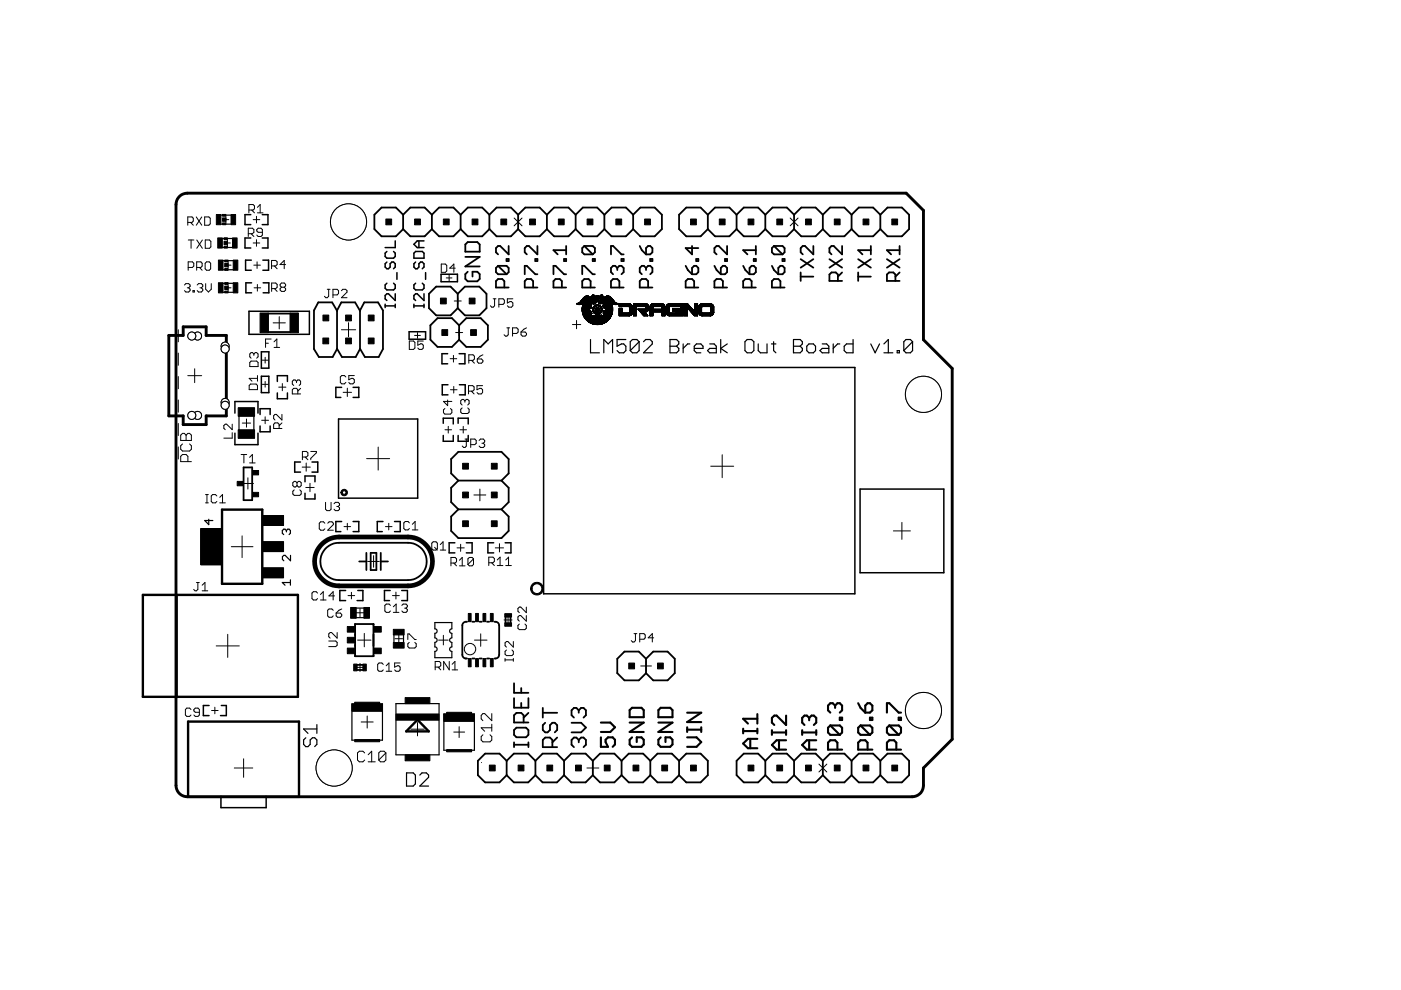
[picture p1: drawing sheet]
<svg xmlns="http://www.w3.org/2000/svg" width="297mm" height="210mm" viewBox="0 0 297 210" stroke-linecap="round" stroke-linejoin="round" font-family="sans-serif">
<g fill="none" stroke="#000" stroke-width=".21">
<path d="M39.8 47.2h.9l.3-.3v-.6l-.3-.3h-.9v1.8M39.9 56.7h.9l.3-.3v-.6l-.3-.3h-.9v1.8M39.9 50.9h1.2M40.4 47.2l.6 .6M40.5 50.9v1.7M41.6 46l1.2 1.8M41.7 56.7h.9l.3-.3v-.6l-.3-.3h-.9v1.8M41.7 50.9l1.2 1.7M42.3 56.7l.6 .6M42.8 46l-1.2 1.8M42.9 50.9l-1.2 1.7M43.4 46h.9l.3 .3v1.2l-.3 .3h-.9z"/>
<path d="M43.5 50.9h.9l.3 .3v1.1l-.3 .3h-.9zM43.8 55.5h.6l.3 .3v1.2l-.3 .3h-.6l-.3-.3v-1.2zM47.3 46.6h1.2M47.6 51.5h1.2M47.8 56.2h1.2M47.9 46v1.2M48.2 50.9v1.2M48.4 55.6v1.2M52.6 49.6h.9l.3-.3v-.6l-.3-.3h-.9v1.7M52.8 44.5h.9l.3-.2v-.6l-.3-.3h-.9v1.7M53.2 49.6l.6 .5M53.4 44.5l.6 .6"/>
<path d="M53.7 46.6h1.4M53.7 51.5h1.4M53.8 56.2h1.4M54.4 45.9v1.4M54.4 50.8v1.4M54.5 55.5v1.4M54.6 44l.6-.6v1.7M54.6 45.1h1.2M55.6 49.3h-.9l-.3-.3v-.3l.3-.3h.6l.3 .3v1.1l-.3 .3h-.6l-.3-.3M57.6 56.4h.9l.3-.3v-.6l-.3-.3h-.9v1.8M58.2 56.4l.6 .6M60.6 56.1h-1.2l.9-.9v1.8"/>
<path d="M93.6 56h.8l.3 .3v1.1l-.3 .3h-.8zM94.6 58.9h1.2M95.2 58.3v1.2M96.5 56.9h-1.1l.8-.9v1.7M109 46.2l1.7 1.7M110.7 46.2l-1.7 1.7M167.5 46.2l1.7 1.7M169.2 46.2l-1.7 1.7M37.8 69.9v2.6M37.8 74.9v2.5M37.8 79.8v2.6M39.1 60.4l.3-.3h.6l.3 .3v.3l-.3 .3"/>
<path d="M39.7 61h.3M39.8 79.7h3M40 61l.3 .3v.3l-.3 .3h-.6l-.3-.3M40.9 61.6h.3v.3h-.3zM41.3 78.2v2.9M41.8 60.4l.3-.3h.6l.3 .3v.3l-.3 .3M42.4 61h.3M42.7 61l.3 .3v.3l-.3 .3h-.6l-.3-.3M43.6 60.1v1.2l.6 .6 .6-.6v-1.2M47.8 61h1.2M48.4 60.4v1.2M53.2 76.6h1.2l.3 .3v.8h-1.7v-.8z"/>
<path d="M53.8 75.1l.3-.3h.3l.3 .3v.5l-.3 .3M53.8 75.1l-.3-.3h-.3l-.2 .3v.5l.2 .3M53.8 75.1v.3M53.9 61h1.4M54.6 60.3v1.4M54.6 79.6v1.2M55.6 76.4h1.2M56.2 75.8v1.2M56.3 72.8h.6M57.5 71.9h-1.2v1.8M57.6 61.2h.9l.3-.3v-.6l-.3-.3h-.9v1.8M57.9 68.5h2.6"/>
<path d="M58.1 72.5l.6-.6v1.8M58.1 73.7h1.2M58.2 61.2l.6 .6M59.2 67.1v2.6M59.7 60.9l-.3-.3v-.3l.3-.3h.6l.3 .3v.3l-.3 .3M59.7 60.9l-.3 .3v.3l.3 .3h.6l.3-.3v-.3l-.3-.3M59.7 60.9h.6M69.4 61.3h.6M69.7 61.3v1.5l-.3 .3h-.3l-.3-.3M70.6 62.5h.9l.3-.3v-.6l-.3-.3h-.9v1.8M72.4 61.6l.3-.3h.6l.3 .3v.3l-1.2 1.2h1.2M72.4 69.9h3"/>
<path d="M73.3 79.9l-.3-.3h-.5l-.3 .3v1.2l.3 .3h.5l.3-.3M73.9 68.4v3M75.1 79.6h-1.1v.9l.5-.3h.3l.3 .3v.6l-.3 .3h-.6l-.2-.3M86.8 72.3h.9l.3 .3v1.2l-.3 .3h-.9zM87.9 71.1h1.2M88.5 70.5v1.2M89.7 72.3h-1.1v.9l.9-.3 .2 .3v.6l-.2 .3h-.6l-.3-.3M95.4 76.1h1.4M96.1 75.4v1.4M96.3 63.8h1.5M96.6 70.5h1.5M97 63.1v1.5"/>
<path d="M97.3 69.8v1.4M99.4 76.4h.9l.3-.3v-.6l-.3-.3h-.9v1.8M100 76.4l.6 .6M101.2 76.1h.9l.3 .3v.3l-.3 .3h-.6l-.3-.3zM102.4 75.2l-.6 .3-.6 .6M104.6 63.4h.6M104.9 63.4v1.4l-.3 .3h-.3l-.3-.3M105.8 64.5h.9l.2-.3v-.6l-.2-.2h-.9v1.7M107.5 69.5h.6M107.8 69.5v1.5l-.3 .3h-.3l-.3-.3M108.7 70.7h.9l.3-.3v-.6l-.3-.3h-.9v1.8M108.7 63.4h-1.1v.8l.5-.3h.3l.3 .3v.6l-.3 .3h-.5l-.3-.3"/>
<path d="M110.5 70.4h.8l.3 .3v.3l-.3 .3h-.5l-.3-.3zM111.6 69.5l-.5 .3-.6 .6M121.4 68.8h1.7M122.2 64.3h.1M122.2 67.9v1.8M122.3 64.4h1.1M122.4 64.3h.1M122.4 64.4v.1M122.5 64.3h.1M122.5 64.5h.1M122.5 64.5h.6M122.6 64.5v.1"/>
<path d="M122.6 64.3h.1M122.6 64.6h.1M122.7 64.6h.1M122.7 64.3h.1M122.7 64.2v.1M122.8 64.6h.1M122.8 64.2h.1M122.9 64.2h.1M122.9 64.6h.1M123 64.6h.1M123 64.1h2M123 64.5v.1"/>
<path d="M123.1 63.9v.1M123.1 63.8v.1l2.2-.1M123.1 64.5h.1M123.2 64.5h.1M123.3 64.5h-.9M123.3 64.4v.1M123.4 63.6h-.1M123.4 64.4h.1M123.4 63.5v.1M123.5 65.1l-.1 .5h1M123.5 66l1 .1M123.5 66h1"/>
<path d="M123.5 65.9l1 .1M123.5 65.9h.9M123.5 65.8h.9M123.5 65.7h.9M123.5 65.5h.9M123.5 65.4h.9M123.5 65.3h.9M123.5 65.2h1M123.5 66.1h1M123.5 66.3h1l.1 .2M123.5 64.8v.3h1v-.2M123.5 64.3h-1.2h1.2"/>
<path d="M123.5 66.2h1M123.5 65h1M123.5 64.9h1M123.5 66.4h1.1M123.6 66.4h1v.2M123.6 63.3l-.1 .1M123.6 64.3h-1M123.6 64.6l-.1 .2h1.1M123.6 66.5h1M123.6 64.7h1M123.6 63.4h2.4M123.6 64.2v.1"/>
<path d="M123.6 66.7v-.2l1.1 .1v.1M123.6 63.3h.1M123.6 64.5v.1h1.1M123.6 66.6h1.1M123.6 63.3h2.4M123.7 66.7h1M123.7 66.8h1.1M123.7 63.2l-.1 .1M123.7 64.2l-.9 .1M123.7 64.3l-.1 .2h1.1M123.7 64.4h1.1M123.7 64.2h.1"/>
<path d="M123.7 66.8v.1M123.7 63.2h2.3M123.7 64.3h1.1M123.7 63.2h.1M123.7 66.9h1.1M123.8 67l1.1 .1M123.8 63.1h2.3M123.8 64.1l-.1 .1h1.2M123.8 63.1l-.1 .1M123.8 67.1h.1M123.8 63.1h.1M123.9 67.2h1.2l-1.3-.1 1.4 .2"/>
<path d="M123.9 63l-.1 .1M123.9 63h1M123.9 63h.1M123.9 67.3h.1M123.9 63l1-.1v.2M124 67.4h1.3M124 62.9v.1M124 62.9h.1M124 62.9h.8M124.1 67.5h1.4M124.1 67.5l.1 .2M124.1 67.6h1.5"/>
<path d="M124.2 67.6l1.6 .1M124.2 62.8l-.1 .1M124.2 67.6l1.7 .1M124.2 62.8h.1M124.2 67.7l.1 .1M124.3 67.7l1.7 .1M124.3 62.8l.5 .1h-.7M124.3 67.8h2M124.3 62.8h.1M124.3 67.8l.1 .1M124.4 62.8h.3M124.4 62.8h.1"/>
<path d="M124.4 67.9l.1 .1M124.4 65.6h-1l.1 .5M124.5 65.1v1M124.5 65.2h-1M124.5 68h4.3M124.5 66.3v-.2h-1v.3M124.5 65h-1M124.5 68l4.3 .1M124.5 62.7v.1M124.5 66.3h-1l.1 .3M124.6 64.8l-.1 .1h-1M124.6 62.7v.1"/>
<path d="M124.6 68.1h.1M124.6 64.7l-1.1 .1M124.7 62.8h.1M124.7 64.5v.2h-1.1M124.7 68.1v.1M124.7 66.8l-1.1-.1 .1 .1 1.1 .1M124.7 64.5l-1.1 .1M124.7 65.5v.3M124.8 65.7h.1M124.8 65.6h.1M124.8 65.9l.3 .1M124.8 65.8h.1"/>
<path d="M124.8 65.2h.5M124.8 65.1v.4l.3-.1M124.8 64.4l-1.1 .1M124.8 66h.5M124.8 62.9h.1M124.8 68.2v.1M124.8 66.2h.6M124.8 66.1h.5M124.8 65v.1h.6M124.9 66.3v.1M124.9 66.9v.1M124.9 68.2v.1"/>
<path d="M124.9 66.3l.6 .1v.1h-.5v.1M124.9 67l-1.2-.1 1.3 .2h-1.2M124.9 64.2l-1.2 .1M124.9 66.3h.5M124.9 64.9h.5M124.9 64.8v.2h.5M124.9 68.3h.1M124.9 65.8h-.1v.3M124.9 66.4h.6M124.9 64.7v.1h.5h-.5M124.9 65.5v.4h-.1M125 65.5h-.2"/>
<path d="M125 65.9h.1M125 68.3v.1M125 64.7h.3M125 64.1h-2.1M125 64.6v.1h.3M125 63v.1M125 65.4v.1M125 67.1l.1 .1M125 68.3l.1 .1M125.1 63v.1M125.1 66.7v.1M125.1 66.7h.3"/>
<path d="M125.1 64l-2.1 .1h2M125.1 64.4v.1M125.1 66h.1M125.1 67.2l.1 .1M125.1 68.4l.1 .1M125.2 64.4h.2M125.2 63.9l-2.1 .1M125.2 65.4h.1M125.2 66h-.4M125.2 68.5h.1M125.2 63.9h.1M125.2 63h.9"/>
<path d="M125.2 65.4h-.4M125.2 66h.1M125.2 66.9l.3 .1M125.3 63h-.1M125.3 65.3l-.1 .1M125.3 67.4l-1.3-.1v.1M125.3 63h.1M125.3 66v.1M125.3 67h2.7M125.3 64.6h-.3h.3M125.3 65.3h-.5M125.3 63.8v.1"/>
<path d="M125.3 64.5v.3M125.3 65.1v.2l-.5 .1M125.3 65.2h-.5M125.3 68.5l.1 .1M125.4 66.3l-.6-.2 .6 .3M125.4 62.9l-.1 .1M125.4 63.8l-2.2 .1h2.1M125.4 64.5h-.3M125.4 65l-.6 .2M125.4 66.7v.1M125.4 67.5h-1.4M125.4 66.8h-.2"/>
<path d="M125.4 68.6h2.5M125.4 64.8v.2h-.6M125.4 67.1h.1M125.4 67.4v.1M125.4 63.7l-2.1 .1M125.4 66.9l-.2-.1 .3 .1M125.4 62.9h.7M125.4 66.5v.2l-.4-.1h.4M125.4 66.5l-.4 .1M125.5 68.6h.1M125.5 62.8l.6 .1M125.5 63.7v.1"/>
<path d="M125.5 64.1h.1M125.5 67.5h-1.4v.1M125.5 66.4h-.6v.1M125.5 64.3h.1M125.5 66.9v.1M125.5 67.1v.1M125.5 67.5v.1M125.5 62.8h.6h-.6M125.5 68.6h2.3M125.5 63.7l-2.3 .1M125.6 64v.1M125.6 64.3h.1"/>
<path d="M125.6 67h.1M125.6 67.5v.1M125.6 68.6h.1M125.6 62.7v.1M125.6 63.6l-2.3 .1M125.6 62.7h.4M125.6 64.3v.1M125.6 67.2h2.1M125.6 67.6h.1M125.6 68.6v.1M125.6 62.6l.4 .1M125.6 62.5v.2h.4l.1 .1"/>
<path d="M125.6 63.6h.1M125.6 64h.1M125.7 62.5v.1M125.7 67h.1M125.7 67.2v.1M125.7 67.6h.1M125.7 68.6v.1M125.7 62.6h.2M125.7 65.8l.2 .2M125.7 63.6h.1M125.7 65.4v.5M125.7 65.8h.2"/>
<path d="M125.7 65.7h.2M125.7 65.6h.2M125.7 65.5h.2M125.7 65.4h.2M125.7 63.6h-2.3M125.7 64.4h.1M125.7 67.3h1.9M125.7 63.9l1.9 .1M125.7 65.9h.2M125.8 65.2l-.1 .2 .3-.2M125.8 66.1l-.1-.2 .3 .2M125.8 63.9h-.1"/>
<path d="M125.8 67h-.1M125.8 66l.2 .1M125.8 66h.1M125.8 65.3h.2M125.8 66.1l.3 .1M125.8 63.5v.1M125.8 67h.1M125.8 67.3v.1M125.8 67.6v.1M125.8 65.1v.1h.2M125.8 66.1h.2M125.8 62.5v.1"/>
<path d="M125.8 63.9h.1M125.8 68.7h.1M125.8 65.2h.2M125.8 66.1l.4 .2h-.3M125.8 63.5l-2.4 .1M125.8 64.4v.1M125.8 67.3h1.7M125.8 67.7h.1M125.8 66.2h.3M125.9 63.8l-.1 .1M125.9 65l-.1 .1M125.9 65.4v.4"/>
<path d="M125.9 66.9l-.1 .1M125.9 62.6h.1M125.9 63.8v.1M125.9 66.2v.1M125.9 66.9h.1M125.9 67.4h.1M125.9 67.7h.1M125.9 65h.3M125.9 66.9h.2M125.9 63.5h.1M125.9 64.4v.1M125.9 65.3v.1"/>
<path d="M125.9 68.7h.1M125.9 65.4h-.2M125.9 63.9h1.5M125.9 66.3l.4 .1M125.9 67.7l.1 .1M125.9 65.3h-.2M126 64.4h-.2M126 67.4h1.3M126 62.6v.1M126 63.5h-2.6h2.6M126 63.8h.1M126 64.4h.1"/>
<path d="M126 66.4h.1M126 66.9h.1M126 67.7v.1M126 68.7h.1M126 64.9h.1M126 66.4l.1 .1M126 67.4v.1M126 68.7v.1M126 63.4h-2.5M126 63.2h-2.3M126.1 63.1l-.1 .4M126.1 64.3l-.4 .1"/>
<path d="M126.1 64.8h.3M126.1 65.1l-.1 .1M126.1 63.8h.1M126.1 64.3h.1M126.1 64.8h.1M126.1 65l-.3 .1M126.1 66.2v.1M126.1 66.4v.1M126.1 66.9v.1M126.1 67.4v.1M126.1 67.8h.1M126.1 63l-2.3 .1"/>
<path d="M126.1 68.8h.1M126.1 68.8h1.1M126.1 62.8v.2h-.8M126.1 66.5h1.1M126.1 67h.1M126.1 67.4h1.1M126.2 63.7l1 .1M126.2 64.3l-1 .1 .3-.1M126.2 63.7v.1M126.2 64.3h.1M126.2 64.7v.1M126.2 66.3v.1"/>
<path d="M126.2 66.5h.1M126.2 67.5h.1M126.2 67.8h.1M126.2 66.9v.1M126.2 68.8h.1M126.2 63.8h.9M126.2 66.3l.1 .1M126.2 66.5h.9M126.2 63.1l.9 .1h-.9M126.2 65.7h.9M126.2 65.6h.9M126.2 63h.9"/>
<path d="M126.3 64.7h-.1M126.3 64.9l-.1 .1M126.3 63l.8 .1h-.9M126.3 66.8h.8l.1 .2M126.3 65.5h.8M126.3 63.2h.8M126.3 62.9v.4l.8-.1M126.3 64.3h-1.1M126.3 65.4v.4h.8v-.1h-.9M126.3 66.7l-.1 .2h1M126.3 66.8h.8M126.3 62.9h.8"/>
<path d="M126.3 63.3v.1M126.3 63.7h.1M126.3 64.7h.1M126.3 65.8v.1M126.3 66.4h.1M126.3 66.5v.2h.8M126.3 67.5h.1M126.3 67.8h.1M126.3 68.8h.1M126.3 64.7h.8M126.3 65.4l.8 .1M126.3 63.3h.7"/>
<path d="M126.3 64.1v.2h-1M126.3 64.9l-.4 .1 .3-.1M126.3 65.4h.1M126.3 66.7h.8v.1M126.3 64.2h-1M126.3 64.9h.1M126.3 66.6h.8M126.3 65.4h.7M126.4 62.8l.6 .1-.7-.1M126.4 68.8h.1M126.4 64l-.1 .1-.9 .1M126.4 64.7h-.1"/>
<path d="M126.4 65.3l-.1 .1M126.4 64l-.9 .1h.8M126.4 64.7h.1M126.4 64.9h.1M126.4 67.8h.1M126.4 62.7l.6 .1M126.4 63.9h-.7M126.4 65.3h.6M126.4 66.3v.1M126.4 66.4h.6M126.4 64.7h.5M126.4 65.3h.5"/>
<path d="M126.4 63.9h.1M126.4 66h.1M126.4 67.5h.1M126.5 66.1l-.1 .2h.5M126.5 66.2h.4M126.5 66l.4 .2M126.5 63.5h.1M126.5 64.6v.1M126.5 64.8h.1M126.5 65.2v.1M126.5 62.7h.1M126.5 63.9h.1"/>
<path d="M126.6 68.8h.2M126.6 63.5h.1M126.6 63.7h.1M126.6 64.6v.1M126.6 64.8h.1M126.6 67.8v.1M126.6 65.2h.1M126.6 62.7h.1M126.6 67.5h.1M126.6 65.2h.2M126.7 65.2h.1M126.7 62.7h.1"/>
<path d="M126.7 63.5h.1M126.7 64.6v.1M126.7 64.8h.1M126.7 63.9h.1M126.8 62.7h.1M126.8 63.9v.1M126.8 64.6v.1M126.8 63.5h.1M126.8 67.8v.1M126.8 64.8h.1M126.8 64l1 .1M126.8 62.7h-.4"/>
<path d="M126.8 64.7h.1M126.8 64.8l.1 .1M126.8 65.2v.1M126.8 67.8h.1M126.9 66l-.4 .1M126.9 62.7v.1M126.9 64.7h.1M126.9 64.8l.4 .1M126.9 66.1v.2l-.4-.1M126.9 67.8h.1M126.9 64.1l1 .1M126.9 63.4l-.5 .1"/>
<path d="M126.9 66h-.5M126.9 67.5h.1M126.9 68.8h.1M126.9 64.2h1.1M126.9 64.2v.1M126.9 64.9h.1M126.9 65.3h.1M126.9 66.3l.1 .1M126.9 64.2l1.2 .1M127 63.4l-.6 .1M127 66h-.6M127 63.7h.1"/>
<path d="M127 68.8h.1M127 64.3h.1M127 64.7h.1M127 64.9h.1M127 65.3v.1M127 67.8h.1M127 67.5h-.6M127 63.3l-.7 .1M127 65.9l-.6 .1M127 65.9v.1M127 66.4h.1M127 62.9l.1 .1"/>
<path d="M127 64.9l.4 .1M127 67.5h.1M127.1 65.8l-.8 .1M127.1 66.4h-.1M127.1 66.5v.2M127.1 64.7v.1M127.1 64.9v.1M127.1 65.5v.1h-.9M127.1 67.5h.1M127.1 67.8h.1M127.1 68.8h.1M127.1 64.3h.1"/>
<path d="M127.1 66.5h.1M127.1 65.8h-.8M127.1 63.7v.1M127.1 64.3h.5M127.1 64.8h.1M127.1 65h.1M127.1 65l.3 .1M127.2 64.8h-1.1M127.2 67.5h.1M127.2 64.3h.1M127.2 65v.1M127.2 68.8h.1"/>
<path d="M127.2 63.8h.1M127.2 66.4v.1M127.2 67.8h.1M127.2 62.9l.8 .1M127.2 62.9l.9 .1M127.2 65h.2M127.2 62.8v.3M127.2 66.9v.1M127.2 62.8l.7 .1-.7-.1M127.2 63l1 .1M127.3 63.8h.1M127.3 64.3v.1"/>
<path d="M127.3 64.8v.1M127.3 65h.2M127.3 67.4v.1M127.3 67.8h.1M127.3 68.7v.1M127.3 62.7l.5 .1M127.3 63.4v.1M127.3 66.2v.1M127.3 66.4h-1.2M127.3 66.9h.1M127.3 63.1l2.3 .1M127.3 65.1v.1"/>
<path d="M127.3 63.2h2.4M127.3 63.4l2.6 .1M127.3 66.9h.4M127.3 63.3l2.5 .1M127.3 65.1l.2 .1M127.3 66.1v.1h.2M127.3 66.3l-1.3 .1M127.4 63.8h.1M127.4 68.7h.1M127.4 63.5h2.5M127.4 66.3h-.3M127.4 62.6h.1"/>
<path d="M127.4 63.5h.1M127.4 66.8v.1M127.4 67.4h.1M127.4 67.7v.1M127.4 66.9h.2M127.4 66.1h.2M127.4 66.8h.1M127.4 65.3h.2M127.4 66.2l-.3 .1M127.4 68.7h-1.5M127.4 64.3l-.1 .1M127.4 62.6l.4 .2"/>
<path d="M127.4 65.9v.1M127.4 65.3l.2 .1v.5l-.2 .1M127.4 66h.2M127.5 62.5v.1M127.5 63.5h.1M127.5 63.8l-1.6 .1M127.5 68.7h.1M127.5 66.1l-.3 .2M127.5 64.3v.1M127.5 66.8h.1M127.5 67.7h.1M127.5 62.6h.2"/>
<path d="M127.5 65.8h.1M127.5 65.8h.2M127.5 65.5h.2M127.5 65.4h.1M127.5 63.5h2.4M127.5 63.9h.1M127.5 65.1l.1 .1M127.5 66.8l.1 .1M127.5 65.7h.2M127.5 65.6h.2M127.6 65.2l-.2 .1M127.6 66l-.3 .2"/>
<path d="M127.6 67.3l-.1 .1M127.6 67.6l-.1 .1M127.6 63.6h.1M127.6 63.9h.1M127.6 64.3h.1M127.6 66.8v.1M127.6 68.7h.1M127.6 65.9l-.2 .2M127.6 65.4l-.2-.1v.1M127.6 63.6h2.4M127.6 66.9h.1M127.6 65.4h-.1v.5h.1"/>
<path d="M127.6 62.5v.1M127.6 64.3h-.6M127.7 68.6l-2 .1M127.7 67.2l-.1 .1M127.7 67.6h-.1M127.7 63.6h.1M127.7 66.9h.1M127.7 67.6h.1M127.7 64h-.9l.1 .1M127.7 64.3h.1M127.7 68.6v.1M127.7 63.6l2.3 .1 .1 .1h-2.2l2.3 .1"/>
<path d="M127.7 64l.1 .1M127.7 64.3h.4M127.7 66.9v.1M127.7 68.6h.1M127.7 62.7h-.4h.5M127.8 67.2h-2.2M127.8 67.5l-.1 .1M127.8 63.7h.1M127.8 64.3l.3 .1M127.8 67.2h.1M127.8 67.5v.1M127.8 66.9v.1"/>
<path d="M127.8 64.1h-.9v.1M127.8 63.7l.1 .1M127.8 64.1h.1M127.8 64.3l.4 .1M127.8 68.6h.1M127.8 63.7h2.3M127.9 64.7v.2M127.9 66.9l-.1 .1M127.9 67.1h-2.4M127.9 64.8h.5v.1M127.9 64.9h.6v.2M127.9 64.8h.5"/>
<path d="M127.9 62.9h.1M127.9 63.7v.1M127.9 64.1v.1M127.9 64.4v.1M127.9 64.7h.5M127.9 66.8v.1M127.9 67.5h.1M127.9 64.1l.1 .1M127.9 65l.1 .2M127.9 65h.6M127.9 64.6h.4M128 66.1l-.1 .2"/>
<path d="M128 66.7l-.1 .1M128 68.5l-.1 .1M128 64.5l.3 .1M128 65.1h.5v.1M128 66.5h.4M128 66.2h.5M128 65.1h.5M128 63h.1M128 63.8h.1M128 64.2h.1M128 68.5h.1M128 67.4h.1"/>
<path d="M128 63.8l.1 .1M128 66h.6M128.1 68.5h-2.8M128.1 66.9l-2.3 .1M128.1 63.9h2.1M128.1 63h.1M128.1 63.9h.1M128.1 64.3v.1M128.1 65.3h.1M128.1 65.9h.1M128.1 63.9l2.1 .1M128.1 66.8l-.2 .1"/>
<path d="M128.1 67.3h1.3M128.1 63.9l.1 .1M128.1 64.3l.1 .2M128.1 65.8l.5 .1M128.2 68.4l-.1 .1M128.2 66.8l-.3 .1M128.2 63v.1M128.2 65.3h.1M128.2 68.4h.1M128.2 64.5l-.3-.1v.3l.5 .1M128.2 66.7l-.2 .1M128.2 64l.1 .1"/>
<path d="M128.2 65.3h.4M128.2 65.8h.1M128.3 66.6l-.3 .2M128.3 68.4h-3.2M128.3 66.7h-.3M128.3 66.6l-.3 .1M128.3 68.3l-3.3 .1M128.3 64.6v.1M128.3 65.4h.1M128.3 65.8h.1M128.4 64.1l2 .1M128.4 65.4v.4h.2"/>
<path d="M128.4 65.4h.2M128.4 68.3v.1M128.4 66.4l-.4 .2M128.4 67v.1M128.4 65.7h.2M128.4 66.4h-.5l.1 .1M128.4 68.3h-3.5M128.4 64.2h1.2M128.4 65.6h.2M128.4 65.5h.2M128.4 63v.1M128.4 66.3l-.4 .1"/>
<path d="M128.5 64.9h-.6l.6 .1M128.5 66.3l-.6 .1M128.5 68.2l-3.6 .1M128.5 64.3h1.1M128.5 63l1 .1M128.5 66.2l-.6 .1M128.5 66.2v.1h-.6M128.5 64.3l1.2 .1M128.5 65.2l-.5 .1M128.5 66l-.5 .1h.5M128.5 66v.2h-.5M128.5 66.8v.1"/>
<path d="M128.5 68.2h.1M128.6 65.3h-.6h.6v.7h-.6l.1-.1M128.6 64.4l1.1 .1-1.1-.1M128.6 65.8l-.4 .1M128.6 68.2h-3.8M128.6 66.7v.1h1.1M128.6 68.1l-3.9 .1M128.6 62.8h.1M128.6 64.5l.1 .1M128.6 64.5h1.1l.1 .3M128.7 66.6l-.1 .1M128.7 62.8h.3"/>
<path d="M128.7 68.1l-4 .1M128.7 64.6l1.1 .1M128.7 62.7v.1M128.7 66.5v.1h1M128.7 64.7l1.1 .1M128.7 64.7l1.1 .2h-1v.1M128.8 66.4l-.1 .1h1.1M128.8 68l-.1 .1M128.8 62.7v.1M128.8 66.3h1M128.8 64.9h1M128.8 66.2v.2l1-.1"/>
<path d="M128.8 68v.1M128.8 65h1M128.8 67.9v.1M128.8 65.1h1.1M128.9 66l-.1 .2h1M128.9 66.1h1M128.9 65.2h1M128.9 65.1l1 .1M128.9 66h1M128.9 62.8h.1M128.9 65.9h1M128.9 65.8h1"/>
<path d="M128.9 65.7h1M128.9 65.6h1M128.9 65.5h1M128.9 65.4h1M128.9 65.3h1M128.9 67.9h-4.4M129 67.8l-4.6 .1M129 62.8h.1M129 67.8h-2M129 67.8h-4.6M129.1 62.8h.1M129.1 67.8h-1.8"/>
<path d="M129.1 67.7v.1M129.1 62.8h-.5M129.1 67.6l-1.7 .1M129.2 62.8v.1M129.2 67.6l-1.6 .1M129.2 67.6v.1M129.2 62.9h-.7M129.2 67.5l-1.5 .1M129.3 62.9h.1M129.3 67.4l-1.5 .1h1.5M129.3 67.4l-1.4 .1M129.3 62.9h-.8v.1h1"/>
<path d="M129.3 67.4v.1M129.4 62.9v.1M129.4 67.3h-1.3M129.5 67.2l-1.4 .1M129.5 67.2h-1.3M129.5 63v.1M129.5 67.1l-1.3 .1M129.6 63.1h-2.3v.1M129.6 67l-1.3 .1M129.6 64.1v.1M129.6 67.1h-1.2M129.6 64.1v.2"/>
<path d="M129.6 66.9l-1.2 .1M129.6 64.2l.1 .3M129.7 66.7l-.1 .2-1.1 .1h1.1M129.7 66.8l-1.2 .1M129.7 64.2l.9 .1M129.7 63.3l-2.4-.1v.3M129.7 64.2h.1M129.7 66.7h-1.1M129.7 64.2l1 .1M129.8 64.6h-1.1v.1h1.1M129.8 66.5l-1.1 .1M129.8 66.4l-.1 .3h-1.1"/>
<path d="M129.8 66.5h-1.1M129.8 63.4h.1M129.8 64.3h.1M129.8 66.3l-1 .1M129.8 65h-1l.1 .3M129.8 64.9v1.3h-1M129.8 64.3l.1 .1M129.8 64.3h1.3l-1.2 .1M129.9 66.1h-1.1M129.9 65.2l-1 .1v.7h1M129.9 66l-1 .1M129.9 63.5l.1 .1"/>
<path d="M129.9 64.4h.1M130 63.6v.1M130 64.4v.1M130 64.4l.1 .1M130.1 63.8h.1M130.2 64.5h.1M130.3 64h-2.1l2.1 .1h-2h2.1M130.3 63.9v.1M130.3 64.6h.1M130.4 64.6h.1M130.5 64.2h.1M130.5 64.2l.1 .1"/>
<path d="M130.6 64.6h.1M130.6 64.2v.1M130.6 64.3h.1M130.7 64.3h.1M130.7 64.6h.1M130.7 64.5v.1M130.8 64.3h.1M130.8 64.5h-.5M130.9 64.3h.1M130.9 64.5h.1M130.9 64.5h-.8M131 64.3h.1"/>
<path d="M131 64.4h-1M131 64.4h.1M131.3 64.4l2.3 .1M131.3 64.5l2.5 .1M131.3 64.6l2.6 .1M131.3 64.7l2.7 .1-2.7-.1M131.3 66.6h2.7M131.3 66.4h2.7M131.3 66.4h2.8M131.3 66.3l2.8 .1M131.3 65.4l.6-.1v1.1M131.3 66.3h.6"/>
<path d="M131.3 66.2h.6M131.3 66.1h.6M131.3 66h.6M131.3 65.9h.6M131.3 65.8h.6M131.3 65.7h.6M131.3 65.6h.6M131.3 65.5h.6M131.3 65.4h.6M131.3 64.9h2.7M131.3 64.5h2.4M131.3 64.4h2.1"/>
<path d="M133.3 65h.1M133.3 66.3v.1M133.3 64.4h.1M133.4 65h.1M133.4 67h.1M133.4 64.4h.1M133.4 66.3v.1M133.5 64.4h.1M133.5 66.9v.1M133.5 65.1l.6 .1v1l-.6 .1M133.5 64.4v.1M133.5 66.2h.6"/>
<path d="M133.5 66.1h.6M133.5 66h.6M133.5 65.9h.6M133.5 65.8h.6M133.5 65.7h.6M133.5 65.6h.6M133.5 65.5h.6M133.5 65.4h.6M133.5 65.3h.6M133.5 65.2h.6M133.5 66.9l-2.2 .1M133.6 64.4v.1"/>
<path d="M133.6 66.9h.1M133.6 66.9h-2.3M133.7 64.5h.1M133.7 66.8v.1M133.7 64.5l.1 .1M133.8 66.8l-2.5 .1M133.8 66.8h.1M133.9 66.7l-2.6 .1M133.9 66.7h-2.6M133.9 66.7h.1M134 66.6l-2.7 .1M134 64.8h-2.7"/>
<path d="M134 66.5l-2.7 .1M134 64.8l.1 .3M134.1 65l-.7 .1M134.1 66.3l-.1 .2h-2.7M134.1 65h-2.8M134.1 65.1h-.6v1.2h.6M134.3 64.6h3.1M134.3 66.9h.6M134.3 64.5l3 .1M134.3 66.8h.6M134.3 64.5h2.9M134.3 66.7h.6"/>
<path d="M134.3 66.6h.6M134.3 66.5h.6M134.3 66.4h.6M134.3 66.3h.6M134.3 66.2h.6M134.3 66.1h.6M134.3 66h.6M134.3 65.9h.6M134.3 64.6l3.1 .1h-3.1M134.3 65.8h.6M134.3 65.7h.6M134.3 64.8h3.2v.2"/>
<path d="M134.3 65.6h.6M134.3 65.5h.6M134.3 65h3.2l.1 .3h-.6M134.3 65.4h.6M134.3 65.3h.6M134.3 65.2h.6M134.3 65.1h.6M134.3 65h.6M134.3 64.9h3.2M134.3 64.7l3.2 .1M134.3 64.4l2.8 .1M135.3 65.6h2.2"/>
<path d="M135.4 65.6v.1M135.4 65.7h2.1M135.4 65.7v.1M135.5 65.7v.1M135.6 65.9h1.7M135.7 66l.1 .1M135.8 66.1v.1M135.8 66.2l.1 .1M135.8 66.2l.9 .1M135.9 66.2l.9 .1M135.9 66.2v.1M135.9 66.3l.9 .1-.9-.1"/>
<path d="M136 66.3v.1M136 66.4l.9 .1M136 66.4h.9M136.1 66.5h.1M136.2 66.6l.9 .1M136.3 66.7l.9 .1h-.8M136.4 66.7v.1M136.4 66.8l.9 .1h-.8M136.4 66.8v.1M136.5 66.9v.1M136.6 66.1h.1M136.6 66.1l.1 .1"/>
<path d="M136.8 65h.1M136.8 65.5h.1M136.8 66.1h.1M136.8 66.4h.1M136.9 65.5h-.1M136.9 64.4h.1M136.9 66.1h.1M136.9 65.4v.1M136.9 65.5h.7M136.9 66.5h-.8l.9 .1M136.9 65.1v.3h.7M136.9 66.1h-1.1"/>
<path d="M136.9 66.5l.1 .1M136.9 65.4h.7l-.1 .1h-2.2l2.2 .1M136.9 65.1h.7M137 64.4h-2.7v2.5h.6M137 64.4h.1M137 65.2h.6M137 66.1h.1M137.1 64.4v.1M137.1 66.1h-1.3M137.1 66v.1M137.2 64.5h.1M137.2 66v.1"/>
<path d="M137.2 66.8h.1M137.2 66h-1.5M137.3 66.9h-.8M137.4 65.8l-1.8 .1h1.8M137.4 65.8l-1.8 .1M137.4 64.7l.1 .1M137.5 65.7l-2 .1M137.5 65.5v.2h-2.1M137.5 65h-.6l.7 .1M137.8 66.9h.6M137.8 66.8h.6M137.8 66.7h.6"/>
<path d="M137.8 66.6h.6M137.8 66.5h.6M137.8 66.4h.6M137.8 66.3h.6M137.8 66.2h.6M137.8 66.1h.6M137.8 66h.6M137.8 65.9h.6M137.8 65.8h.6M137.8 65.7h.6M137.8 65.6h.6M137.8 65.5h.6"/>
<path d="M137.8 65.4h.6M137.8 65.3h.6M137.8 65.2h.6M137.8 65.1h.6M137.8 64.9v2h.6M137.9 64.9h3v.2M137.9 64.8v.1h3M137.9 64.8h3M138 64.6l2.8 .1h-2.8M138 64.6h.1M138.1 64.6h2.6M138.1 64.5v.1"/>
<path d="M138.2 64.5h.1M138.2 64.5h2.4M138.2 64.4v.1M138.3 64.4v.1M138.4 64.4h-.1M138.4 64.4h.1M138.4 64.4h1.9M138.5 65l-.1 .1h-.6M138.5 64.4h.1M138.5 65h-.7M138.5 65h.1M138.8 65.5v.6"/>
<path d="M138.8 66.1h2.2M138.8 66h2.2M138.8 65.9h2.2M138.8 65.8h2.2M138.8 65.7h2.2M138.8 65.6h2.2M140.3 65h.1M140.3 64.4h.1M140.4 65.1h.6v1.8h-.6v-.8M140.4 66.9h.6M140.4 66.8h.6M140.4 66.7h.6"/>
<path d="M140.4 66.6h.6M140.4 66.5h.6M140.4 66.4h.6M140.4 66.3h.6M140.4 66.2h.6M140.4 65.5h.6M140.4 65.4h.6M140.4 65.3h.6M140.4 65.2h.6M140.4 65.1h.6M140.4 64.4h.1M140.4 64.4l.1 .1"/>
<path d="M140.5 64.4v.1M140.6 64.5h.1M140.6 64.5h-2.5M140.7 64.5v.1M140.8 64.7l-2.9 .1 3-.1v.2M140.8 64.7h.1M140.9 65h-.6l.1 .6M140.9 65h-3.1M141.2 65v1.4M141.2 66.2l.6 .1M141.2 66.2h.6M141.2 66.1h.6"/>
<path d="M141.2 66h.6M141.2 65.9h.6M141.2 65.8h.6M141.2 65.7h.6M141.2 65.6h.6M141.2 65.5h.6M141.2 65.4h.6M141.2 65.3h.6M141.2 65.2h.6M141.2 66.4h2.8M141.3 64.9h2.7M141.3 66.5h2.7"/>
<path d="M141.3 64.8v.1h2.7M141.3 64.8h2.7M141.4 66.6v.1M141.4 66.6h2.6M141.6 66.8h2.4M141.6 64.5v.1M141.6 66.8v.1M141.6 64.5h2.4M141.7 66.9h2.3M141.7 64.5h.1M141.7 64.4v.1M141.7 66.9h.1"/>
<path d="M141.7 64.5h2.3M141.8 64.4v.1M141.8 66.9l.1 .1M141.8 65.1l-.6 .1M141.9 64.4h-.1M141.9 65v1.3h-.7M141.9 65.1h-.7M141.9 64.4h.1M141.9 66.3v.1M141.9 67h.1M141.9 64.4h2.1v.6h-2.8l.1-.1M141.9 65v.1"/>
<path d="M142 65h-.8M142 65h.1M142 66.3v.1M142 67h.1M142.6 65.4v.6h1.4M142.6 65.9h1.4M142.6 65.8h1.4M142.6 65.7h1.4M142.6 65.6h1.4M142.6 65.5h1.4M142.6 65.4h1.4M143.4 66v.4"/>
<path d="M143.4 66.3h.6M143.4 66.2h.6M143.4 66.1h.6M143.4 66h.6M144 65.4v1.5h-2.2M144 64.6h-2.5M144 66.8h-2.5M144 66.7l-2.5 .1M144 64.7h-2.6M144 66.7h-2.6M144 64.7l-2.6 .1h2.6M144 66.4l-2.8-.1 2.8 .1"/>
<path d="M144.3 66.9h.6M144.3 66.8h.6M144.3 66.7h.6M144.3 66.6h.6M144.3 66.5h.6M144.3 66.4h.6M144.3 66.3h.6M144.3 66.2h.6M144.3 66.1h.6M144.3 66h.6M144.3 65.9h.6M144.3 65.8h.6"/>
<path d="M144.3 65.7h.6M144.3 65.6h.6M144.3 65.5h.6M144.3 65.4h.6M144.3 65.3h.6M144.3 65.2h.6M144.3 65.1h.6M144.3 65h.6M144.3 64.9h.6M144.3 64.8h.6M144.3 64.7h.6M144.3 64.6h.6"/>
<path d="M144.3 64.5h.6M144.3 64.4h.6M144.9 64.4h-.6v2.5h.6M145.1 64.4v2.6M145.2 66.9h.5M145.2 66.8h.5M145.2 66.7h.5M145.2 66.6h.5M145.2 66.5h.5M145.2 66.4h.5M145.2 66.3h.5M145.2 66.2h.5"/>
<path d="M145.2 66.1h.5M145.2 66h.5M145.2 65.1l1.3 .1M145.2 65.9h.5M145.2 65l1.2 .1h-1.2M145.2 65h1.1M145.2 65.8h.5M145.2 64.9l1.1 .1M145.2 64.9h1M145.2 65.7h.5M145.2 64.8l1 .1M145.2 65.6h.5"/>
<path d="M145.2 64.7l.9 .1M145.2 65.5h.5M145.2 65.4h.5M145.2 64.5l.7 .1M145.2 65.3h.5M145.2 64.4l.6 .1h-.6M145.2 64.4l.6 .1M145.2 65.3h1.3M145.2 65.2h1.3M145.2 64.7h.8M145.2 64.6h.7M145.7 65.2v1.7h-.5"/>
<path d="M145.8 65.2v.1M145.9 65.4h.8M145.9 64.5v.1M145.9 65.4v.1M145.9 65.4l.8 .1M146 65.5l.8 .1M146 64.6h-.8M146 64.7h.1M146 65.5v.1M146 65.6h.8M146.1 65.7h.8M146.1 65.6l.1 .1"/>
<path d="M146.2 65.8h.8M146.3 65.8l.8 .1M146.3 65.9l.8 .1M146.4 65.1v.1M146.4 66h.1M146.4 66l.8 .1M146.5 65.2v.1M146.5 66.1h.1M146.5 66.1h1.4M146.5 66.1l1.4 .1M146.5 65.3h.1M146.6 65.3h-.8l.8 .1"/>
<path d="M146.6 66.2h.1M146.6 65.4l.1 .1M146.7 66.3h1.2M146.7 66.3l1.2 .1M146.8 66.4h1.1M146.9 66.5h.1M146.9 66.5h1M146.9 65.7h.1M147 66.6v.1M147 66.6h.9M147 65.8h-.8l.8 .1M147.1 65.8v.1"/>
<path d="M147.1 66.8h.1M147.2 66h.1M147.2 66h-.8l.1 .1M147.3 66.1h.1M147.3 67h.1M147.3 64.4h.6v2.5h-.7M147.3 66h.6M147.3 65.9h.6M147.3 65.8h.6M147.3 65.7h.6M147.3 65.6h.6M147.3 65.5h.6"/>
<path d="M147.3 65.4h.6M147.3 65.3h.6M147.3 65.2h.6M147.3 65.1h.6M147.3 65h.6M147.3 64.9h.6M147.3 64.8h.6M147.3 64.7h.6M147.3 64.6h.6M147.3 64.5h.6M147.3 64.4h.6M147.9 66.8h-.7l.7 .1"/>
<path d="M147.9 66.7h-.8l.8 .1M147.9 66.7h-.9M147.9 66.2h-1.3l1.3 .1M148.1 66.2l.7 .1h-.6M148.1 66.2h.6M148.1 66.1h.6M148.1 66h.6M148.1 65.9h.6M148.1 65.8h.6M148.1 65.7h.6M148.1 65.6h.6M148.1 65.5h.6"/>
<path d="M148.1 65.4h.6M148.1 65.3h.6M148.1 65.2h.6M148.2 64.9v1.5M148.2 66.4h3.1M148.2 66.3h3.1M148.2 64.8v.1h3.1M148.2 64.9h3.1v.1M148.3 64.7l-.1 .1h3M148.3 64.8l2.9 .1M148.3 64.7h2.9M148.3 66.7h2.8"/>
<path d="M148.4 64.6l2.7 .1M148.4 64.6h2.7M148.4 66.8h2.6M148.5 64.5l2.5 .1M148.5 66.8h.1M148.5 64.5h.1M148.5 66.8l2.4 .1M148.6 64.5h2.3M148.6 66.9h.1M148.6 64.4v.1M148.7 64.4v.1M148.7 66.9h.1"/>
<path d="M148.7 66.9v.1M148.7 65.1v1.1M148.8 66.9v.1M148.8 64.4h.1M148.8 65l-.7 .2M148.8 65.1h-.7M148.8 66.3v.1M148.8 64.4h1.8M148.8 65h-.6M148.9 64.4h.1M148.9 66.3v.1M148.9 65h.1"/>
<path d="M148.9 67h.1M150.5 66.3v.1M150.5 67h.1M150.6 65h.1M150.6 66.3v.1M150.6 67h.1M150.6 64.4h.1M150.7 65.1l.6-.1-.6 .1v1.1h.6M150.7 66.3l.6-.1-.7 .1M150.7 64.4h.1M150.7 66.9v.1M150.7 64.4v.1"/>
<path d="M150.7 66.1h.6M150.7 66h.6M150.7 65.9h.6M150.7 65.8h.6M150.7 65.7h.6M150.7 65.6h.6M150.7 65.5h.6M150.7 65.4h.6M150.7 65.3h.6M150.7 65.2h.6M150.7 66.9h-2M150.8 64.4v.1"/>
<path d="M150.8 66.9h.1M150.9 64.5h.1M150.9 66.8v.1M150.9 64.5l.1 .1M151 66.8h.1M151 64.6h.1M151.1 66.7h-2.7M151.1 64.6v.1M151.2 64.7v.1M151.2 66.6h-2.9M151.2 66.5h-3l3 .1M151.3 66.4h-3.1v.1"/>
<path d="M151.3 66.3v.2h-3.1M151.3 65h-3.1M151.3 65.1h-.6M37.8 84.8v2.6M37.8 89.8v2.6M37.8 94.8v2.5M38.3 92.3l.4-.4h.4l.4 .4 .3-.4h.4l.4 .4v1.1h-2.3zM38.7 94.1l-.4 .4v.7l.4 .4h1.5l.4-.4v-.7l-.4-.4M39.5 92.3v1.1M39.8 97.9v-1.1l-.3-.4h-.8l-.4 .4v1.1h2.3M49.2 91.7v1.2h-1.7M49.2 89.9v1.2l-1.2-1.2h-.2l-.3 .3v.6l.3 .3"/>
<path d="M51.1 96.4h1.2M51.4 89.7h1.7M51.7 96.4v1.7M52.3 88.8v1.8M52.8 81.7l.3-.3h1.2l.3 .3v.9h-1.8zM52.9 97l.6-.6v1.7M52.9 98.1h1.2M54.6 80.2h-1.8l.6 .6M55.5 89.1h1.4M55.6 81.5h1.2M56.2 80.9v1.2M56.2 88.4v1.4"/>
<path d="M59.1 82.1h1.5M59.2 90.8v-.8l-.3-.3h-.6l-.3 .3v.8h1.8M59.8 87.9v1.1l-1.2-1.1h-.3l-.3 .3v.6l.3 .2M59.8 89.7l-.6 .6M59.9 81.3v1.5M62.9 80.8l-.3-.2h-.3l-.3 .2v.6l.3 .3M62.9 80.8l.2-.2h.3l.3 .2v.6l-.3 .3M62.9 80.8v.3M63.1 83.5v-.9l-.2-.3h-.6l-.3 .3v.9h1.7M63.7 82.3l-.6 .6M64.1 99h1.7M64.1 96.9h.9l.3-.3v-.6l-.3-.3h-.9v1.8"/>
<path d="M64.7 96.9l.6 .6M64.9 98.2v1.7M65.9 95.7h1.2v.3l-1.2 1.2v.3M72.7 83.2h1.8M73.6 82.3v1.8M77.7 97.2h4.9M80.2 94.8v4.9M94.3 86.6l-.3 .3v.6l.3 .3h1.2l.3-.3v-.6l-.3-.3M94.3 91.1h1.4M94.9 84.8v1.2l-.9-.9h1.8M95 90.4v1.4M95.5 82.6h1.4"/>
<path d="M96.2 81.9v1.4M97.5 91.1h1.4M98 86.5l-.3 .3v.6l.3 .3h1.2l.3-.3v-.6l-.3-.3M98.2 90.4v1.4M98.6 85l-.3-.3h-.3l-.3 .3v.6l.3 .3M98.6 85l.3-.3h.3l.3 .3v.6l-.3 .3M98.6 85v.3M98.6 93.1h.6M98.9 93.1v1.5l-.3 .3h-.3l-.3-.3M99.3 82.9h.9l.3-.3v-.6l-.3-.2h-.9v1.7M99.8 94.3h.9l.3-.3v-.6l-.3-.3h-.9v1.8M99.9 82.9l.6 .6"/>
<path d="M101.6 93.4l.3-.3h.6l.3 .3v.3l-.3 .3M102.2 94h.3M102.3 81.8h-1.2v.8l.6-.3h.3l.3 .3v.6l-.3 .3h-.6l-.3-.3M102.5 94l.3 .3v.3l-.3 .3h-.6l-.3-.3M150.7 98.8h4.9M153.1 96.4v4.9M43.6 106.6h.6M43.6 104.9h.6M43.9 104.9v1.7M46 105.2l-.3-.3h-.6l-.3 .3v1.1l.3 .3h.6l.3-.3M46.6 106.6h1.2M46.6 105.5l.6-.6v1.7"/>
<path d="M49 115.9h4.6M51.3 113.6v4.6M51.4 102.5h2.3M52.6 101.3v2.4M62.4 103.9l-.3 .3v.5l.3 .3h1.2l.3-.3v-.5l-.3-.3M63 102.4l-.3-.3h-.3l-.3 .3v.6l.3 .3h.3l.3-.3M63 102.4l.3-.3h.3l.3 .3v.6l-.3 .3h-.3l-.3-.3M63 102.4v.6M64.8 103.4h1.8M65.7 102.5v1.7M68.9 110.9l-.3-.3h-.6l-.3 .3v1.2l.3 .3h.6l.3-.3M69 106.5v1.5l.3 .3h.6l.3-.3v-1.5"/>
<path d="M69.5 110.9l.3-.3h.6l.3 .3v.3l-1.2 1.2h1.2M70.8 106.8l.3-.3h.6l.3 .3v.3l-.3 .3M71.4 107.4h.3M71.7 107.4l.3 .3v.3l-.3 .3h-.6l-.3-.3M72.9 111.7h1.4M73.6 111v1.4M78 119h2.4M79.2 117.8v2.5M81.7 111.7h1.4M82.4 111v1.4M86.8 110.9l-.3-.3h-.6l-.3 .3v1.2l.3 .3h.6l.3-.3M87.4 111.2l.6-.6v1.8"/>
<path d="M87.4 112.4h1.2M91.8 114.9h.6l.3 .3v1.1l-.3 .3h-.6l-.3-.3v-1.1zM92.1 116l.6 .6M93.3 116.6h1.2M93.3 115.5l.6-.6v1.7M95.6 119.4h.9l.3-.3v-.6l-.3-.3h-.9v1.8M96.2 119.4l.6 .6M96.9 116.2h1.5M97.4 118.8l.6-.6v1.8M97.4 120h1.2M97.7 115.4v1.5M100.4 118.5l-.3-.3h-.6l-.3 .3v1.2"/>
<path d="M100.4 118.5v1.2l-.3 .3h-.6l-.3-.3M100.4 118.5l-1.2 1.2M100.5 104.9h2.5M101.7 103.7v2.5M103.6 119.3h.9l.3-.3v-.6l-.3-.3h-.9v1.8M104.2 119.3l.6 .6M105 116.2h1.8M105.4 118.7l.6-.6v1.8M105.4 119.9h1.2M105.9 115.3v1.7M107.2 119.9h1.2M107.2 118.7l.6-.6v1.8"/>
<path d="M189.4 112.6h3.6M191.2 110.8v3.6M41.7 123.5h.5M42 123.5v1.5l-.3 .3h-.3l-.3-.3M42.9 125.3h1.1M42.9 124.1l.6-.6v1.8M45.8 136.9h4.9M48.3 134.5v4.9M67.3 125.8l-.3-.3h-.6l-.3 .3v1.1l.3 .3h.6l.3-.3M67.9 127.2h1.2M67.9 126l.6-.5v1.7M69.7 135.9h1.5l.3 .3v.6l-.3 .3h-1.5"/>
<path d="M70.7 129.4l-.3-.3h-.6l-.3 .3v1.2l.3 .3h.6l.3-.3M70.9 126.3h-1.2l.9-.8v1.7M71.3 130h.9l.3 .3v.3l-.3 .3h-.6l-.3-.3zM71.5 134.1v1.2l-1.2-1.2h-.3l-.3 .3v.6l.3 .3M72.5 129.1l-.6 .3-.6 .6M73.8 126.3h1.4M74.5 125.6v1.4M75.5 129.9h1.7M75.8 135.7h2.9M76.3 129.1v1.7M77.2 134.3v2.8M82.8 128.4l-.3-.3h-.6l-.3 .3v1.1l.3 .3h.6l.3-.3"/>
<path d="M83.2 126.3h1.5M83.4 129.8h1.2M83.4 128.7l.6-.6v1.7M83.7 135.4h1.7M83.9 125.5v1.5M84.6 134.6v1.6M85.2 128.4l.3-.3h.6l.3 .3v.3l-.3 .2M85.8 128.9h.3M86.1 128.9l.3 .3v.3l-.3 .3h-.6l-.3-.3M86.5 135.6v-1.2h.3l1.1 1.2h.3M86.8 136.2l-.3 .3v.6l.3 .3h1.1l.3-.3v-.6l-.3-.3M93 135.7h2"/>
<path d="M94 134.7v2M100.6 135.7h2.7M101.9 134.4v2.6M106.9 131.4h1.7M107.1 139.9h1.7M107.1 139.6v.6M107.4 137.8l-.3 .3v.6l.3 .3h1.1l.3-.3v-.6l-.3-.3M107.7 130.6v1.7M108.8 136v1.2l-1.1-1.2h-.3l-.3 .3v.6l.3 .3M108.8 139.6v.6M110.1 132.3l-.3 .3v.6l.3 .3h1.2l.3-.3v-.6l-.3-.3M111.6 130.5v1.2l-1.2-1.2h-.3l-.3 .3v.6l.3 .3"/>
<path d="M111.6 128.7v1.2l-1.2-1.2h-.3l-.3 .3v.6l.3 .3M134.4 134.3h.6M134.7 134.3v1.5l-.3 .3h-.3l-.3-.3M135.6 135.5h.9l.3-.3v-.6l-.3-.3h-.9v1.8M138.6 135.2h-1.2l.9-.9v1.8M40.5 150.4l-.3-.3h-.6l-.3 .3v1.2l.3 .3h.6l.3-.3M42.3 151h-.9l-.3-.3v-.3l.3-.3h.6l.3 .3v1.2l-.3 .3h-.6l-.3-.3M44.9 150.6h1.3M45.6 149.9v1.4M75.5 141.5h1.7M76.3 140.7v1.7M76.6 153.1h2.5"/>
<path d="M77.3 159.6l-.4-.3h-.7l-.4 .3v1.5l.4 .4h.7l.4-.4M77.9 151.8v2.6M81.3 140.9l-.3-.3h-.6l-.3 .3v1.1l.3 .3h.6l.3-.3M81.8 159.6l-.4-.3h-.7l-.4 .3v1.5M81.8 159.6v1.5l-.4 .4h-.7l-.4-.4M81.8 159.6l-1.5 1.5M81.9 142.3h1.2M81.9 141.2l.6-.6v1.7M84.8 140.6h-1.1v.9l.6-.3h.3l.2 .3v.5l-.2 .3h-.6l-.3-.3M87.1 154.6h2.8M88.5 153.2v2.8M92.3 141.4h.9l.3-.3v-.6l-.3-.2h-.9v1.7"/>
<path d="M92.9 141.4l.6 .6M95.2 140.3v1.7l-1.1-1.7v1.7M95.9 140.8l.6-.5v1.7M95.9 142h1.1M96.2 155.2h2.3M97.3 154.1v2.3M102.4 155.8l-.4 .4v.7l.4 .4h1.5l.4-.4v-.7l-.4-.4M104.3 151.3v1.5l-1.5-1.5h-.4l-.4 .4v.7l.4 .4M104.3 153.5v1.5M104.3 154.3h-2.3l.8 .7M135.8 141.2h2.3M137 140.1v2.2"/>
<path d="M49.7 162.8h3.9M51.6 160.9v3.9M78.1 161.5h1.5M78.1 160l.7-.7v2.2M102.1 161.7h.1M124.4 162.8h2.6M125.7 161.6v2.5M173.6 162l1.7 1.7M175.3 162l-1.7 1.7"/>
<circle cx="195.8" cy="83.6" r="3.8"/>
<circle cx="99.7" cy="137.6" r="1.21"/>
</g>
<g fill="none" stroke="#000" stroke-width=".38">
<path d="M85.5 45.5l-1.6-1.5h-3l-1.5 1.5v3.1l1.5 1.5h3l1.6-1.5M85.5 48.6l1.5 1.5h3l1.6-1.5M85.5 45.5l1.5-1.5h3l1.6 1.5M85.5 45.5v3.1M91.6 48.6l1.5 1.5h3l1.6-1.5M91.6 45.5l1.5-1.5h3l1.6 1.5M91.6 45.5v3.1M97.7 48.6l1.5 1.5h3l1.6-1.5M97.7 45.5l1.5-1.5h3l1.6 1.5M97.7 45.5v3.1M98.7 54.5h3l-3 2h3M99.2 57.6l-.5 .5v1l.5 .5h2l.5-.5v-1l-.5-.5h-1v1"/>
<path d="M99.2 51.3h2l.5 .5v1.6h-3v-1.6zM103.8 45.5l1.5-1.5h3l1.6 1.5M103.8 48.6l1.5 1.5h3l1.6-1.5M103.8 45.5v3.1M105.6 56.4l-.4 .4v.9l.4 .4h1.8M105.6 56.4h1.8l.4 .4v.9l-.4 .4M105.6 56.4l1.8 1.7M107.4 54.9h.4v.5h-.4zM107.8 52.2v1.7l-1.8-1.7h-.4l-.4 .4v.9l.4 .4M109.9 48.6l1.5 1.5h3l1.6-1.5M109.9 45.5l1.5-1.5h3l1.6 1.5M109.9 45.5v3.1"/>
<path d="M111.3 58.1v-1.7h.4l1.8 1.7h.4M113.5 54.9h.4v.5h-.4zM113.9 52.2v1.7l-1.8-1.7h-.4l-.4 .4v.9l.4 .4M116 48.6l1.5 1.5h3l1.5-1.5M116 45.5l1.5-1.5h3l1.5 1.5M116 45.5v3.1M117.3 58.1v-1.7h.5l1.8 1.7h.4M119.6 54.9h.4v.5h-.4zM120 52.2v1.7M120 53h-2.7l.9 .9M122 48.6l1.6 1.5h3l1.5-1.5M122 45.5l1.6-1.5h3l1.5 1.5"/>
<path d="M122 45.5v3.1M123.4 58.1v-1.7h.5l1.8 1.7h.4M123.9 52.2h1.8l.4 .4v.9l-.4 .4M123.9 52.2l-.5 .4v.9l.5 .4h1.8M123.9 52.2l1.8 1.7M125.7 54.9h.4v.5h-.4zM128.1 48.6l1.6 1.5h3l1.5-1.5M128.1 45.5l1.6-1.5h3l1.5 1.5M128.1 45.5v3.1M129.5 53.9v-1.7h.5l1.8 1.7h.4M130.9 56.8l-.5-.4h-.4l-.5 .4v.9l.5 .4M130.9 56.8l.4-.4h.5l.4 .4v.9l-.4 .4"/>
<path d="M130.9 56.8v.5M131.8 54.9h.4v.5h-.4zM134.2 45.5l1.6-1.5h3l1.5 1.5v3.1l-1.5 1.5h-3l-1.6-1.5M134.2 45.5v3.1M135.6 52.2l.5 .8 .9 .9M137 56.8l-.5-.4h-.4l-.5 .4v.9l.5 .4M137 56.8l.4-.4h.5l.4 .4v.9l-.4 .4M137 52.6l.4-.4h.5l.4 .4v.9l-.4 .4h-.9zM137 56.8v.5M137.9 54.9h.4v.5h-.4zM145.4 56.4l.4 .9 .9 .8M146.7 56.8l.5-.4h.4l.5 .4v.9l-.5 .4h-.9z"/>
<path d="M146.7 52.2v1.7l-1.3-1.3h2.7M147.6 54.9h.5v.5h-.5zM150.1 45.5l-1.6-1.5h-3l-1.5 1.5v3.1l1.5 1.5h3l1.6-1.5M150.1 48.6l1.5 1.5h3l1.6-1.5M150.1 45.5v3.1M150.1 45.5l1.5-1.5h3l1.6 1.5M151.5 56.4l.4 .9 .9 .8M152.8 56.8l.5-.4h.4l.5 .4v.9l-.5 .4h-.9zM153.7 54.9h.5v.5h-.5zM154.2 52.2v1.7l-1.8-1.7h-.5l-.4 .4v.9l.4 .4M156.2 48.6l1.5 1.5h3l1.6-1.5M156.2 45.5v3.1"/>
<path d="M156.2 45.5l1.5-1.5h3l1.6 1.5M157.6 56.4l.4 .9 .9 .8M158.9 56.8l.5-.4h.4l.5 .4v.9l-.5 .4h-.9zM159.8 54.9h.5v.5h-.5zM160.3 53h-2.7l.9 .9M160.3 52.2v1.7M162.3 48.6l1.5 1.5h3l1.6-1.5M162.3 45.5l1.5-1.5h3l1.6 1.5M162.3 45.5v3.1M163.7 56.4l.4 .9 .9 .8M164.1 52.2h1.8l.4 .4v.9l-.4 .4M164.1 52.2l-.4 .4v.9l.4 .4h1.8"/>
<path d="M164.1 52.2l1.8 1.7M165 56.8l.5-.4h.4l.4 .4v.9l-.4 .4h-.9zM165.9 54.9h.4v.5h-.4zM168.4 48.6l1.5 1.5h3l1.6-1.5M168.4 45.5l1.5-1.5h3l1.6 1.5M168.4 45.5v3.1M169.8 58.7h2.6M169.8 57.8v1.8M169.8 54.9l2.6 1.8M172.4 52.2v1.7l-1.7-1.7h-.5l-.4 .4v.9l.4 .4M172.4 54.9l-2.6 1.8M174.5 48.6l1.5 1.5h3l1.6-1.5"/>
<path d="M174.5 45.5l1.5-1.5h3l1.6 1.5M174.5 45.5v3.1M175.9 54.9l2.6 1.8M177.7 59.6v-1.4l-.5-.4h-.9l-.4 .4v1.4h2.6M178.5 52.2v1.7l-1.7-1.7h-.5l-.4 .4v.9l.4 .4M178.5 57.8l-.8 .9M178.5 54.9l-2.6 1.8M180.6 48.6l1.5 1.5h3l1.5-1.5M180.6 45.5l1.5-1.5h3l1.5 1.5M180.6 45.5v3.1M181.9 58.7h2.7M181.9 57.8v1.8"/>
<path d="M181.9 54.9l2.7 1.8M184.6 53h-2.7l1 .9M184.6 54.9l-2.7 1.8M184.6 52.2v1.7M186.6 45.5l1.6-1.5h3l1.5 1.5v3.1l-1.5 1.5h-3l-1.6-1.5M186.6 45.5v3.1M188 54.9l2.7 1.8M189.8 59.6v-1.4l-.4-.4h-.9l-.5 .4v1.4h2.7M190.7 53h-2.7l.9 .9M190.7 57.8l-.9 .9M190.7 54.9l-2.7 1.8M190.7 52.2v1.7"/>
<path d="M56.9 66.5h4.6M56.9 70.4h4.6M71.5 65.9l-1.1-1.8h-2.9l-.9 1.7v8.2l1 1.7h2.9l1-1.7v-8.2l.9-1.7h2.9l1 1.8M71.5 73.9l1 1.8h2.9l.9-1.7v-8.2l.9-1.7h3l1 1.7v8.2l-.9 1.7h-2.9l-1.1-1.8M97 62.3l-1.5-1.5h-3l-1.5 1.5v3l1.5 1.6h3l1.5-1.6M97 62.3l1.6-1.5h3l1.5 1.5v3l-1.5 1.6h-3l-1.6-1.6M97 62.3v3M97.3 69l-1.5-1.5h-3l-1.6 1.5v3l1.6 1.6h3l1.5-1.6M97.3 69l1.6-1.5h3l1.5 1.5v3l-1.5 1.6h-3l-1.6-1.6M97.3 69v3M106.9 61v-1.4l-.4-.4h-.9l-.4 .4v1.4h2.6M113 61v-1.4l-.4-.4h-.9l-.4 .4v1.4h2.6"/>
<path d="M119.1 61v-1.4l-.4-.4h-.9l-.5 .4v1.4h2.7M125.2 61v-1.4l-.4-.4h-.9l-.5 .4v1.4h2.7M131.3 61v-1.4l-.4-.4h-.9l-.5 .4v1.4h2.7M137.4 61v-1.4l-.4-.4h-.9l-.5 .4v1.4h2.7M147.2 61v-1.4l-.5-.4h-.9l-.4 .4v1.4h2.7M153.3 61v-1.4l-.5-.4h-.9l-.4 .4v1.4h2.7M159.4 61v-1.4l-.5-.4h-.9l-.4 .4v1.4h2.7M165.5 61v-1.4l-.5-.4h-.9l-.4 .4v1.4h2.6M51.6 99.1h1.9v6.9h-1.9zM68.9 116.4l.4-.3a4 4 0 0 1 2.6-1h14.6a4 4 0 0 1 4 3.9 4 4 0 0 1-4 4h-14.6a4 4 0 0 1-3.6-2.3 4 4 0 0 1 .6-4.3zM76.2 119h1.5M77.7 117.2v3.7"/>
<path d="M78.6 117.2h1.2v3.7h-1.2zM80.7 117.2v3.7M80.7 119h1.6M97.2 101.9l-1.5-1.5v-3.1l1.5-1.5h9.1l1.5 1.5v3.1l-1.5 1.5M97.2 108l-1.5 1.5v3.1l1.5 1.5h9.1l1.5-1.5v-3.1l-1.5-1.5M97.2 101.9l-1.5 1.5v3.1l1.5 1.5M97.2 101.9h9.1M97.2 108h9.1M106.3 101.9l1.5 1.5v3.1l-1.5 1.5M75.3 132.3h3.9v6.8h-3.9zM98.7 139.6h.3M99 131.8l-.6 .1-.4 .7v6.4l.4 .5 .4 .1"/>
<path d="M100.1 139.6h.5M100.1 131.8h.5M101.7 139.6h.5M101.7 131.8h.5M103.3 139.6h.4M103.3 131.8h.4M104.8 131.8l.8 .3 .2 .5v6.2l-.2 .6-.8 .2M107.2 130.9v1.1M108.2 130.9v1.1M137 139.7l-1.6-1.5h-3l-1.5 1.5v3l1.5 1.6h3l1.6-1.6M137 139.7v3M137 139.7l1.5-1.5h3l1.6 1.5v3l-1.6 1.6h-3l-1.5-1.6"/>
<path d="M75.7 141h1.2M75.7 142h1.2M109 148v2.1h3v-2.1M109 154.8l.5-.5h2l.5 .5v1l-.5 .5h-2l-.5-.5zM109 157.9h3M109 144.9v2h3M109 157.4v1M110.5 145.9v1M110.5 149v1.1M111 153.2v-1.5l-.5-.5h-1l-.5 .5v1.5h3M112 157.4v1M112 151.2l-1 1"/>
<path d="M115.1 150.1v2M115.1 151.1h3M115.6 153.2l-.5 .6v1l.5 .5h.5l.5-.5v-1l.5-.6h.5l.5 .6v1l-.5 .5M117.1 158.4v-1.5l-.5-.5h-1l-.5 .5v1.5h3M118.1 156.4l-1 1M121.2 153.2h2l1 1.1-1 1h-2M122.7 150.6l-.5-.5h-.5l-.5 .5v1l.5 .5M122.7 156.9l-.5-.5h-.5l-.5 .5v1l.5 .5M122.7 156.9l.5-.5h.5l.5 .5v1l-.5 .5M122.7 150.6v.5M122.7 156.9v.5M122.7 150.6l.5-.5h.5l.5 .5v1l-.5 .5"/>
<path d="M107.4 161.3l-1.5-1.5h-3.1l-1.5 1.5v3.1l1.5 1.5h3.1l1.5-1.5M107.4 161.3l1.5-1.5h3.1l1.5 1.5M107.4 164.4l1.5 1.5h3.1l1.5-1.5M107.4 161.3v3.1M113.5 161.3l1.5-1.5h3.1l1.5 1.5M113.5 164.4l1.5 1.5h3.1l1.5-1.5M113.5 161.3v3.1M119.6 161.3v3.1M119.6 161.3l1.5-1.5h3.1l1.5 1.5M119.6 164.4l1.5 1.5h3.1l1.5-1.5M125.7 161.3v3.1M125.7 161.3l1.5-1.5h3.1l1.5 1.5"/>
<path d="M125.7 164.4l1.5 1.5h3.1l1.5-1.5M131.8 161.3v3.1M131.8 161.3l1.5-1.5h3.1l1.5 1.5M131.8 164.4l1.5 1.5h3.1l1.5-1.5M137.9 161.3v3.1M137.9 161.3l1.5-1.5h3.1l1.5 1.5M137.9 164.4l1.5 1.5h3.1l1.5-1.5M144 161.3l1.5-1.5h3l1.6 1.5v3.1l-1.6 1.5h-3l-1.5-1.5M144 161.3v3.1M162.3 161.3l-1.6-1.5h-3l-1.5 1.5v3.1l1.5 1.5h3l1.6-1.5M162.3 161.3v3.1M162.3 161.3l1.5-1.5h3l1.6 1.5"/>
<path d="M162.3 164.4l1.5 1.5h3l1.6-1.5M168.4 161.3v3.1M168.4 161.3l1.5-1.5h3l1.6 1.5M168.4 164.4l1.5 1.5h3l1.6-1.5M174.5 161.3v3.1M174.5 161.3l1.5-1.5h3l1.6 1.5M174.5 164.4l1.5 1.5h3l1.6-1.5M180.6 161.3v3.1M180.6 161.3l1.5-1.5h3l1.5 1.5M180.6 164.4l1.5 1.5h3l1.5-1.5M186.6 161.3v3.1M186.6 161.3l1.6-1.5h3l1.5 1.5v3.1l-1.5 1.5h-3l-1.6-1.5"/>
</g>
<g fill="none" stroke="#000" stroke-width=".32">
<path d="M53.2 45.5h-1.3v2.1h1.3M53.2 50.5h-1.3v2.1h1.3M53.3 55.2h-1.2v2.1h1.2M53.3 60h-1.2v2.1h1.2M55.6 45.5h1.2v2.1h-1.2M55.6 50.5h1.2v2.1h-1.2M55.7 55.2h1.2v2.1h-1.2M55.8 60h1.2v2.1h-1.2M82 53.3l-.3 .4v.7l.3 .3h1.4l.4-.3v-.7l-.4-.4M82 55.6l-.3 .3v.7l.3 .4h.4l.3-.4v-.7l.4-.3h.3l.4 .3v.7l-.4 .4M83.8 51.1v1.4h-2.1M84.2 57.8v1.4"/>
<path d="M87.8 53.7l.3-.4h1.4l.4 .4v1h-2.1zM88.1 55.6l-.3 .3v.7l.3 .4h.4l.3-.4v-.7l.4-.3h.3l.4 .3v.7l-.4 .4M88.8 51.1v1.4M89.9 51.1h-1.4l-.7 .7 .7 .7h1.4M90.2 57.8v1.4M93.5 58.1h3.5v1.6h-3.5zM52.8 66h12.8v4.9h-12.8zM55.4 74.6h1.6v3.5h-1.6zM55.4 79.8h1.6v3.4h-1.6zM81.7 64.9h2.1M81.7 64.5v.7M82 60l-.3 .4v.7l.3 .4h1.4l.4-.4v-.7l-.4-.4"/>
<path d="M83.8 62.3v1.4l-1.4-1.4h-.4l-.3 .4v.7l.3 .3M83.8 64.5v.7M86.7 70.3h3.5v1.6h-3.5zM87.8 64.9h2.1M87.8 64.5v.7M88.1 60l-.3 .4v.7l.3 .4h1.4l.4-.4v-.7l-.4-.4M89.9 62.3v1.4l-1.4-1.4h-.4l-.3 .4v.7l.3 .3M89.9 64.5v.7M94.9 75h-1.2v2.1h1.2M97.3 75h1.3v2.1h-1.3M115.3 77.9h66v48h-66zM49.8 87.6v-2.5h4.9v2.5"/>
<path d="M49.8 91.8v2.5h4.9v-2.5M55.1 87.9v-1.2h2.2v1.2M55.1 90.3v1.2h2.2v-1.2M58.8 80.9v-1.2h2.1v1.2M58.8 83.3v1.2h2.1v-1.2M63.7 98h-1.2v2.1h1.2M66.1 98h1.3v2.1h-1.3M71.8 88.8h16.8v16.8h-16.8zM72.4 82.1h-1.2v2.2h1.1M74.9 82.1h1.2v2.2h-1.2M94 89.7v-1h2.1v1.2M94 92.3v1.3h2.1v-1.3"/>
<path d="M95 81.6h-1.2v2.1h1.2M97.1 89.7v-1h2.2v1.2M97.1 92.3v1.3h2.2v-1.3M97.4 81.6h1.2v2.1h-1.2M64.7 102.2v-1.3h2.1v1.3M64.7 104.6v1.2h2.1v-1.1M72.4 110.6h-1.2v2.1h1.1M74.9 110.6h1.2v2.1h-1.2M81.2 110.6h-1.2v2.1h1M83.7 110.6h1.2v2.1h-1.2M96.4 115.1h-1.2v2.1h1.2M98.9 115.1h1.2v2.1h-1.2"/>
<path d="M104.7 115.1h-1.3v2.1h1.3M107.1 115.1h1.2v2.1h-1.2M182.4 103.7h17.7v17.7h-17.7zM73.3 125.2h-1.2v2.1h1.2M75.9 125.2h1v2.1h-1.2M82.7 125.2h-1.2v2.1h1.1M85.2 125.2h1.2v2.1h-1.2M44.3 149.6h-1.2v2.1h1.2M46.9 149.6h1.1v2.1h-1.2M46.8 169v2.2h9.6v-2.2"/>
</g>
<g fill="none" stroke="#000" stroke-width=".25">
<path d="M46.8 47.5h2.2M46.8 45.6h2.2M47.1 52.5h2.2M47.1 50.6h2.2M47.3 57.2h2.1M47.3 55.3h2.1M47.3 62h2.1M47.3 60.1h2.1M125.2 72v2.8h1.9M128 74.8v-2.8l.9 .9 1-.9v2.8M132.7 72h-1.9v1.4l1-.5h.4l.5 .5v.9l-.5 .5h-.9l-.5-.5M135.5 72.5v1.8l-.5 .5h-.9l-.5-.5"/>
<path d="M135.5 72.5l-.5-.5h-.9l-.5 .5v1.8M135.5 72.5l-1.9 1.8M136.4 72.5l.5-.5h.9l.5 .5v.4l-1.9 1.9h1.9M142 72h1.4l.5 .5v.4l-.5 .5 .5 .5v.4l-.5 .5h-1.4zM142 73.4h1.4M144.8 72.9v1.9M146.3 72.9h-.5l-1 1M147.2 73.9h1.9v-.5l-.5-.5h-.9l-.5 .5v.9l.5 .5h.9M150.5 72.9h.9l.5 .5v1.4h-1.4l-.5-.5 .5-.4h1.4M152.8 72v2.8M154.2 72.9l-1.4 1 1.4 .9M157.9 72.5l.5-.5h.9l.5 .5v1.8l-.5 .5h-.9l-.5-.5z"/>
<path d="M160.8 72.9v1.4l.4 .5h1.4v-1.9M163.6 72.9h.9M164 72.5v1.8l.5 .5M168.2 72h1.5l.4 .5v.4l-.4 .5 .4 .5v.4l-.4 .5h-1.5zM168.2 73.4h1.5M171.5 72.9h.9l.5 .5v.9l-.5 .5h-.9l-.5-.5v-.9zM174.3 72.9h1l.4 .5v1.4h-1.4l-.5-.5 .5-.4h1.4M176.7 72.9v1.9M178.1 72.9h-.5l-.9 1M180.9 72v2.8h-1.4l-.5-.5v-.9l.5-.5h1.4M184.6 72.9l.9 1.9 1-1.9M187.4 74.8h1.9"/>
<path d="M187.4 72.9l.9-.9v2.8M190.2 74.3h.5v.5h-.5zM193.5 72.5v1.8l-.5 .5h-.9l-.5-.5M193.5 72.5l-.5-.5h-.9l-.5 .5v1.8M193.5 72.5l-1.9 1.8M50.7 88.2v3M53.8 88.2v3.3M44.3 110.1v1.1l-.9-.8h1.7M60.7 112.5l-.3-.3h-.2l-.3 .3v.6l.3 .2M60.7 112.5l.3-.3h.3l.3 .3v.6l-.3 .2M60.7 112.5v.3M61.6 117.8v1.1l-1.1-1.1h-.3l-.3 .2v.6l.3 .3"/>
<path d="M61.6 122.9v1.2M61.6 123.5h-1.7l.5 .6M75.5 131h1.7M75.5 128.9h1.7M83.5 134.6v1.7M85.6 134.6v1.7M92.2 132h3.6v1.3a.48 .48 0 0 0-.5 .5 .48 .48 0 0 0 .5 .5v.9a.49 .49 0 0 0-.5 .5 .49 .49 0 0 0 .5 .5v1a.48 .48 0 0 0-.5 .4 .48 .48 0 0 0 .5 .5v1.3h-3.6v-1.3a.48 .48 0 0 0 .5-.5 .48 .48 0 0 0-.5-.4v-1a.49 .49 0 0 0 .5-.5 .49 .49 0 0 0-.5-.5v-.9a.48 .48 0 0 0 .5-.5 .48 .48 0 0 0-.5-.5zM64.8 156.4l-.4 .5v.9l.4 .5h.5l.5-.5v-.9l.5-.5h.4l.5 .5v.9l-.5 .5M67.2 153.6v1.9M67.2 154.6h-2.8l.9 .9M74.6 149.2h6.5v7.7h-6.5zM83.9 149.2h9.2v10.8h-9.2z"/>
<path d="M94.1 151.4h6.5v7.7h-6.5zM86.2 163.9h1.4l.5 .4v1.9l-.5 .5h-1.4zM89 164.3l.5-.4h.9l.5 .4v.5l-1.9 1.9h1.9"/>
</g>
<g fill="#000" stroke="#000" stroke-width=".21">
<path d="M72.5 103.9a.69 .69 0 0 1 1.1 .2 .69 .69 0 0 1-.5 1 .69 .69 0 0 1-.8-.7h.3a.38 .38 0 0 1 .5-.4 .38 .38 0 0 1 .2 .7 .38 .38 0 0 1-.7-.1v-.2h-.3z" fill-rule="evenodd"/>
<path d="M112.9 123.8a1.35 1.35 0 0 1 2.1 .3 1.35 1.35 0 0 1-.8 2 1.35 1.35 0 0 1-1.7-1.3h.3a1.04 1.04 0 0 1 1.4-1 1.04 1.04 0 0 1 .3 1.8 1.04 1.04 0 0 1-1.7-.5v-.3h-.3z" fill-rule="evenodd"/>
</g>
<path d="M38.2 41.5l.7-.4 .8-.1h152.4l3.7 3.6v27.4l6.1 6.1v78.6l-6.1 6.1v3.7a2.36 2.36 0 0 1-2.4 2.4h-153.7a2.4 2.4 0 0 1-2.4-2.4v-123.2l.3-1.1zM35.8 71.1h3v-1.8h4.9v1.8h4.3v17.1h-4.3v1.8h-4.9v-1.8h-3z" fill="none" stroke="#000" stroke-width=".61"/>
<g fill="#000" stroke="#000" stroke-width=".21">
<path d="M45.9 45.5h.9v2.1h-.9zM46.2 50.4h.9v2.2h-.9zM46.3 55.1h1v2.2h-1zM46.3 59.9h1v2.2h-1zM47.2 47.3h.7v.3h-.7zM47.2 45.5h.7v.3h-.7zM47.2 46.2h.7v.7h-.7zM47.5 52.2h.7v.4h-.7zM47.5 50.4h.7v.4h-.7zM47.5 51.2h.7v.7h-.7zM47.6 56.9h.8v.4h-.8zM47.6 55.1h.8v.4h-.8z"/>
<path d="M47.6 55.9h.8v.7h-.8zM47.6 59.9h.8v.4h-.8zM49 45.5h1v2.1h-1zM49.3 50.4h1v2.2h-1zM49.4 55.1h1v2.2h-1zM49.4 59.9h1v2.2h-1zM81.8 46.4h1.2v1.3h-1.2zM87.9 46.4h1.2v1.3h-1.2zM94 46.4h1.2v1.3h-1.2zM100.1 46.4h1.2v1.3h-1.2zM106.2 46.4h1.2v1.3h-1.2zM112.3 46.4h1.2v1.3h-1.2z"/>
<path d="M118.4 46.4h1.2v1.3h-1.2zM124.5 46.4h1.2v1.3h-1.2zM130.6 46.4h1.2v1.3h-1.2zM136.7 46.4h1.2v1.3h-1.2zM146.4 46.4h1.2v1.3h-1.2zM152.5 46.4h1.2v1.3h-1.2zM158.6 46.4h1.2v1.3h-1.2zM164.7 46.4h1.2v1.3h-1.2zM170.8 46.4h1.2v1.3h-1.2zM176.9 46.4h1.2v1.3h-1.2zM183 46.4h1.2v1.3h-1.2zM189.1 46.4h1.2v1.3h-1.2z"/>
<path d="M47.6 61.7h.8v.4h-.8zM47.6 60.7h.8v.7h-.8zM55.1 66.4h1.8v4.1h-1.8zM61.5 66.4h1.8v4.1h-1.8zM68.5 71.7h1.2v1.2h-1.2zM68.5 66.8h1.2v1.2h-1.2zM73.3 66.8h1.2v1.2h-1.2zM73.3 71.7h1.2v1.2h-1.2zM78.1 66.8h1.2v1.2h-1.2zM78.1 71.7h1.2v1.2h-1.2zM93.4 63.2h1.2v1.2h-1.2zM93.7 69.9h1.2v1.2h-1.2z"/>
<path d="M99.5 63.2h1.2v1.2h-1.2zM99.8 69.9h1.2v1.2h-1.2zM50.5 91.1h3.5v1.8h-3.5zM50.5 86.4h3.5v1.9h-3.5zM53.6 99.8h1.2v.9h-1.2zM98.1 98.2h1.2v1.3h-1.2zM104.2 98.2h1.2v1.3h-1.2zM42.6 112.1h4.4v7.6h-4.4zM50.3 102.1h1.2v.9h-1.2zM53.6 104.4h1.2v.9h-1.2zM55.7 114.9h4.4v2h-4.4zM55.7 109.3h4.4v2.1h-4.4z"/>
<path d="M98.1 104.3h1.2v1.3h-1.2zM98.1 110.4h1.2v1.3h-1.2zM104.2 104.3h1.2v1.3h-1.2zM104.2 110.4h1.2v1.3h-1.2zM55.7 120.4h4.4v2.1h-4.4zM73.6 132.8h1.6v1.2h-1.6zM73.6 135.1h1.6v1.2h-1.6zM73.6 137.4h1.6v1.2h-1.6zM74.3 128.8h1.2v2.3h-1.2zM77.2 128.8h1.1v2.3h-1.1zM79.3 137.4h1.5v1.2h-1.5zM79.3 132.8h1.5v1.2h-1.5z"/>
<path d="M83.4 136.2h2.3v1.2h-2.3zM83.4 133.4h2.3v1.2h-2.3zM99.3 130.1h.6v1.7h-.6zM99.3 139.6h.6v1.8h-.6zM100.8 130.1h.6v1.7h-.6zM100.8 139.6h.6v1.8h-.6zM102.4 130.1h.6v1.7h-.6zM102.4 139.6h.6v1.8h-.6zM104 130.1h.6v1.7h-.6zM104 139.6h.6v1.8h-.6zM107 132.1h1.5v.7h-1.5zM107 130.1h1.5v.7h-1.5z"/>
<path d="M74.6 149.2h6.5v1.6h-6.5zM75 140.8h.7v1.4h-.7zM75.2 148.9h5.3v.5h-5.3zM75.2 156.8h5.3v.5h-5.3zM76.9 140.8h.8v1.4h-.8zM84 151.4h9.1v1.3h-9.1zM85.9 147.9h5.2v1.3h-5.2zM94.1 151.4h6.5v1.6h-6.5zM94.7 151h5.3v.5h-5.3zM94.7 158.9h5.3v.5h-5.3zM133.3 140.6h1.2v1.2h-1.2zM139.4 140.6h1.2v1.2h-1.2z"/>
<path d="M85.9 160h5.2v1.3h-5.2zM103.8 162.2h1.2v1.2h-1.2zM109.9 162.2h1.2v1.2h-1.2zM116 162.2h1.2v1.2h-1.2zM122 162.2h1.3v1.2h-1.3zM128.1 162.2h1.2v1.2h-1.2zM134.2 162.2h1.2v1.2h-1.2zM140.3 162.2h1.2v1.2h-1.2zM146.4 162.2h1.2v1.2h-1.2zM158.6 162.2h1.2v1.2h-1.2zM164.7 162.2h1.2v1.2h-1.2zM170.8 162.2h1.2v1.2h-1.2z"/>
<path d="M176.9 162.2h1.2v1.2h-1.2zM183 162.2h1.2v1.2h-1.2zM189.1 162.2h1.2v1.2h-1.2z"/>
</g>
<path d="M68 115.6l.9-.8a5 5 0 0 1 3-.9h14.6a5.2 5.2 0 0 1 5.2 5.1 5.2 5.2 0 0 1-5.2 5.2h-14.6a5.2 5.2 0 0 1-4.7-3 5.2 5.2 0 0 1 .8-5.6z" fill="none" stroke="#000" stroke-width=".99"/>
<path d="M47.1 108.1h8.5v15.7h-8.5zM30.3 126.1h32.9v21.6h-32.9zM37.4 126.1v21.6M39.9 153h23.5v16h-23.5zM88.5 152.6l2.4 2.5h-4.8z" fill="none" stroke="#000" stroke-width=".51"/>
<g fill="none" stroke="#000" stroke-width=".44">
<path d="M127.4 156.3v2h1.5l-.5-1v-.5l.5-.5h1l.5 .5v1l-.5 .5M127.4 153.2h2l1 1-1 1h-2M133.5 153.2h3l-3 2h3M133.5 150.6l.5-.5h2l.5 .5v1.5h-3zM134 156.3l-.5 .5v1l.5 .5h2l.5-.5v-1l-.5-.5h-1v1M139.6 153.2h3l-3 2h3M139.6 150.6l.5-.5h2l.5 .5v1.5h-3zM140.1 156.3l-.5 .5v1l.5 .5h2l.5-.5v-1l-.5-.5h-1v1M145.7 156.3h2l1 1-1 1h-2M145.7 154.7h3M145.7 154.2v1M145.7 151.1h3l-3 2h3"/>
<path d="M148.7 154.2v1M157.6 155h3M157.6 154.5v1M159.1 156.7v1.9M160.6 156.7h-2l-1 .9 1 1h2M160.6 151.4v2M160.6 154.5v1M160.6 152.4h-3l1 1M163.7 155.3h3M163.7 154.8v1M165.2 157v1.9M166.7 157h-2l-1 .9 1 1h2"/>
<path d="M166.7 151.7v2l-2-2h-.5l-.5 .5v1l.5 .5M166.7 154.8v1M170.1 155.3h3M170.1 154.8v1M171.6 152.2l-.5-.5h-.5l-.5 .5v1l.5 .5M171.6 152.2l.5-.5h.5l.5 .5v1l-.5 .5M171.6 152.2v.5M171.6 157v1.9M173.1 157h-2l-1 .9 1 1h2M173.1 154.8v1M176 153.8l-.4 .5v1l.4 .5h2.1M176 153.8h2.1l.4 .5v1l-.4 .5"/>
<path d="M176 153.8l2.1 2M177.1 149.6l-.5-.5h-.6l-.4 .5v1l.4 .5M177.1 149.6l.4-.5h.6l.4 .5v1l-.4 .5M177.1 149.6v.5M177.5 158.9v-1.4l-.4-.5h-1.1l-.4 .5v1.4h2.9M178.1 152.2h.4v.5h-.4zM181.9 149.1l.6 1 1 1M182.5 153.8l-.6 .5v1l.6 .5h1.9M182.5 153.8h1.9l.6 .5v1l-.6 .5M182.5 153.8l1.9 2M183.9 158.9v-1.4l-.4-.5h-1l-.6 .5v1.4h3.1M183.9 149.1h.5l.6 .5v1l-.6 .5h-.9v-1.5z"/>
<path d="M184.4 152.2h.6v.5h-.6zM188 151.1v-2h.6l1.9 2h.5M188.6 153.8l-.6 .5v1l.6 .5h1.9M188.6 153.8h1.9l.5 .5v1l-.5 .5M188.6 153.8l1.9 2M190 158.9v-1.4l-.5-.5h-.9l-.6 .5v1.4h3M190.5 152.2h.5v.5h-.5z"/>
</g>
<circle cx="195.8" cy="83.6" r="3.8" fill="#fff" stroke="#000" stroke-width=".21"/>
<circle cx="195.8" cy="150.6" r="3.8" fill="none" stroke="#000" stroke-width=".21"/>
<circle cx="195.8" cy="150.6" r="3.8" fill="#fff" stroke="#000" stroke-width=".21"/>
<circle cx="73.9" cy="47.1" r="3.8" fill="none" stroke="#000" stroke-width=".21"/>
<circle cx="73.9" cy="47.1" r="3.8" fill="#fff" stroke="#000" stroke-width=".21"/>
<circle cx="70.8" cy="162.8" r="3.8" fill="none" stroke="#000" stroke-width=".21"/>
<circle cx="70.8" cy="162.8" r="3.8" fill="#fff" stroke="#000" stroke-width=".21"/>
<circle cx="41.9" cy="71.2" r=".85" fill="none" stroke="#000" stroke-width=".21"/>
<circle cx="41.9" cy="71.2" r=".85" fill="#fff" stroke="#000" stroke-width=".21"/>
<circle cx="40.7" cy="71.2" r=".85" fill="none" stroke="#000" stroke-width=".21"/>
<circle cx="40.7" cy="71.2" r=".85" fill="#fff" stroke="#000" stroke-width=".21"/>
<circle cx="41.9" cy="88.1" r=".85" fill="none" stroke="#000" stroke-width=".21"/>
<circle cx="41.9" cy="88.1" r=".85" fill="#fff" stroke="#000" stroke-width=".21"/>
<circle cx="40.7" cy="88.1" r=".85" fill="none" stroke="#000" stroke-width=".21"/>
<circle cx="40.7" cy="88.1" r=".85" fill="#fff" stroke="#000" stroke-width=".21"/>
<circle cx="47.7" cy="73.4" r=".85" fill="none" stroke="#000" stroke-width=".21"/>
<circle cx="47.7" cy="73.4" r=".85" fill="#fff" stroke="#000" stroke-width=".21"/>
<circle cx="47.7" cy="74" r=".85" fill="none" stroke="#000" stroke-width=".21"/>
<circle cx="47.7" cy="74" r=".85" fill="#fff" stroke="#000" stroke-width=".21"/>
<circle cx="47.7" cy="85.3" r=".85" fill="none" stroke="#000" stroke-width=".21"/>
<circle cx="47.7" cy="85.3" r=".85" fill="#fff" stroke="#000" stroke-width=".21"/>
<circle cx="47.7" cy="85.9" r=".85" fill="none" stroke="#000" stroke-width=".21"/>
<circle cx="47.7" cy="85.9" r=".85" fill="#fff" stroke="#000" stroke-width=".21"/>
</svg>
